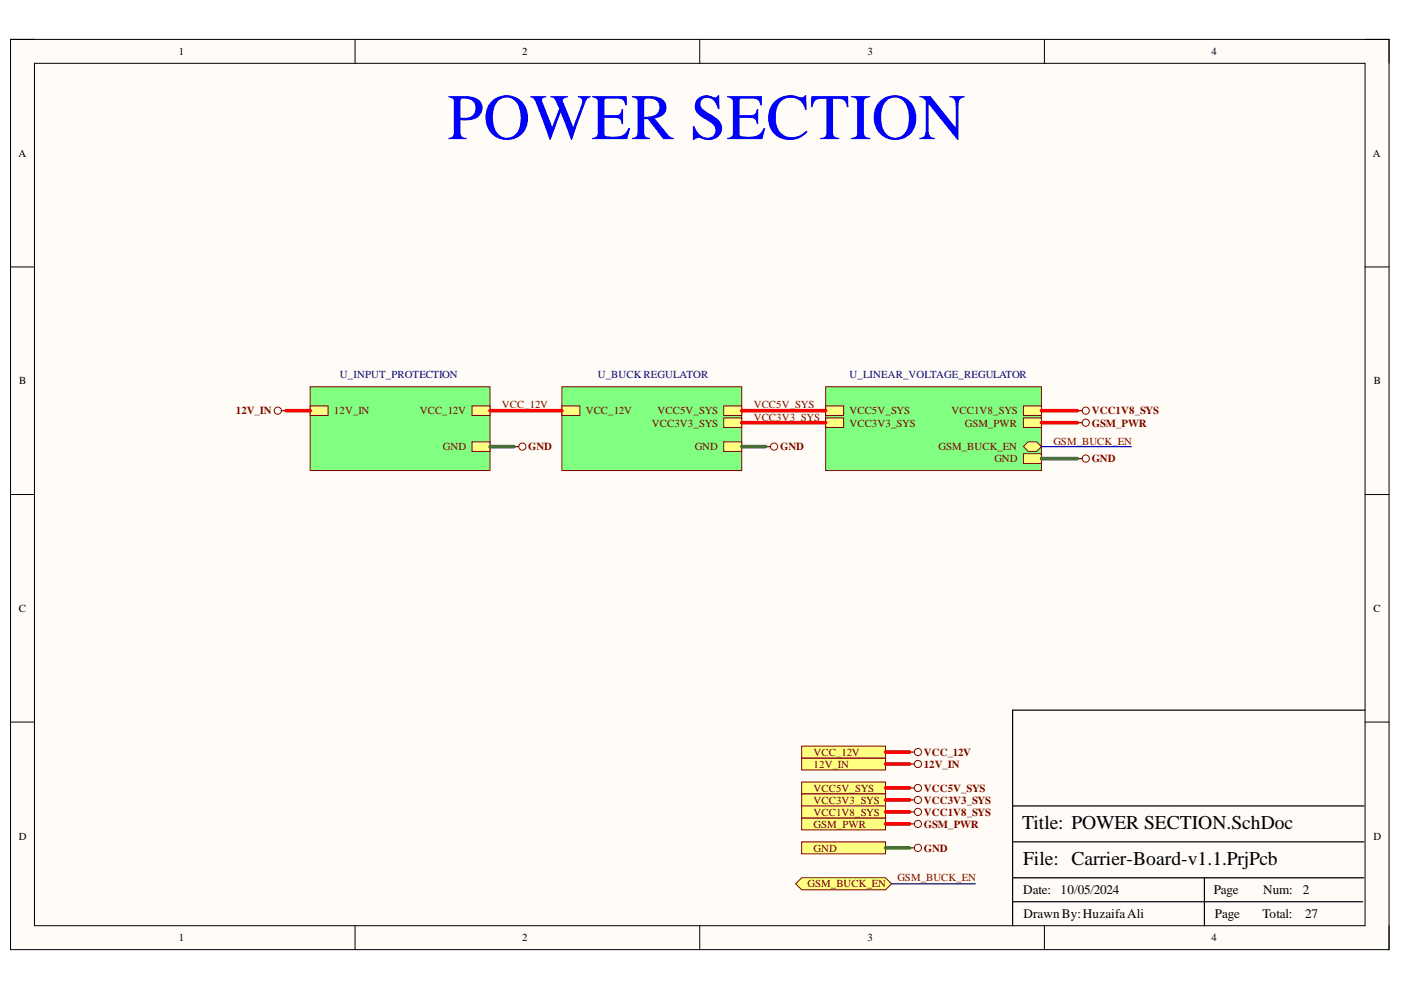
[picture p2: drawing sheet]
<svg xmlns="http://www.w3.org/2000/svg" width="297mm" height="210mm" viewBox="0 0 297 210" stroke-linecap="round" stroke-linejoin="round" font-family="sans-serif">
<defs><g id="words">
<text font-size="13.8" fill="#00f" x="94.8" y="29.5">POWER SECTION</text>
<g font-size="4.1">
<text x="216.7" y="175.8">Title: POWER SECTION.SchDoc</text>
<text x="216.9" y="183.4">File: Carrier-Board-v1.1.PrjPcb</text>
</g>
<g font-size="2.8">
<text x="216.9" y="189.6">Date:</text>
<text x="224.9" y="189.6">10/05/2024</text>
<text x="257.3" y="189.6">Page</text>
<text x="267.8" y="189.6">Num:</text>
<text x="276.2" y="189.6">2</text>
<text x="217" y="194.7">DrawnBy:HuzaifaAli</text>
<text x="257.6" y="194.7">Page</text>
<text x="267.7" y="194.7">Total:</text>
<text x="276.7" y="194.7">27</text>
</g>
<g font-size="2.3">
<text x="37.9" y="11.7">1</text>
<text x="110.7" y="11.7">2</text>
<text x="183.9" y="11.7">3</text>
<text x="256.8" y="11.7">4</text>
<text x="3.9" y="33.3">A</text>
<text x="291.1" y="33.3">A</text>
<text x="4.1" y="81.5">B</text>
<text x="291.3" y="81.5">B</text>
<text x="4" y="129.7">C</text>
<text x="291.2" y="129.7">C</text>
<text x="4" y="178">D</text>
<text x="291.2" y="178">D</text>
<text x="37.9" y="199.6">1</text>
<text x="110.7" y="199.6">2</text>
<text x="183.9" y="199.6">3</text>
<text x="256.8" y="199.6">4</text>
</g>
<g font-size="2.3" fill="#000080">
<text x="72.1" y="80.2">U_INPUT_PROTECTION</text>
<text x="126.7" y="80.2">U_BUCK REGULATOR</text>
<text x="180.1" y="80.2">U_LINEAR_VOLTAGE_REGULATOR</text>
</g>
<g font-size="2.3" fill="#800000">
<text x="50" y="87.8">12V_IN</text>
<text x="70.8" y="87.8">12V_IN</text>
<text x="89" y="87.8">VCC_12V</text>
<text x="106.4" y="86.6">VCC_12V</text>
<text x="124.2" y="87.8">VCC_12V</text>
<text x="139.4" y="87.8">VCC5V_SYS</text>
<text x="159.8" y="86.6">VCC5V_SYS</text>
<text x="159.8" y="89.2">VCC3V3_SYS</text>
<text x="180.1" y="87.8">VCC5V_SYS</text>
<text x="201.8" y="87.8">VCC1V8_SYS</text>
<text x="231.5" y="87.8">VCC1V8_SYS</text>
<text x="93.9" y="95.5">GND</text>
<text x="112" y="95.5">GND</text>
<text x="138.2" y="90.4">VCC3V3_SYS</text>
<text x="147.3" y="95.5">GND</text>
<text x="165.4" y="95.5">GND</text>
<text x="180.1" y="90.4">VCC3V3_SYS</text>
<text x="199" y="95.5">GSM_BUCK_EN</text>
<text x="204.6" y="90.4">GSM_PWR</text>
<text x="223.3" y="94.2">GSM_BUCK_EN</text>
<text x="231.5" y="90.4">GSM_PWR</text>
<text x="210.8" y="98.1">GND</text>
<text x="231.5" y="98.1">GND</text>
<text x="172.5" y="160.3">VCC_12V</text>
<text x="195.8" y="160.3">VCC_12V</text>
<text x="172.5" y="162.8">12V_IN</text>
<text x="172.5" y="167.9">VCC5V_SYS</text>
<text x="195.8" y="162.8">12V_IN</text>
<text x="195.8" y="167.9">VCC5V_SYS</text>
<text x="172.5" y="170.4">VCC3V3_SYS</text>
<text x="172.5" y="172.9">VCC1V8_SYS</text>
<text x="195.8" y="170.4">VCC3V3_SYS</text>
<text x="195.8" y="172.9">VCC1V8_SYS</text>
<text x="172.5" y="175.5">GSM_PWR</text>
<text x="195.8" y="175.5">GSM_PWR</text>
<text x="172.5" y="180.6">GND</text>
<text x="195.8" y="180.6">GND</text>
<text x="171.2" y="188.2">GSM_BUCK_EN</text>
<text x="190.3" y="186.9">GSM_BUCK_EN</text>
</g>
</g></defs>
<path d="M2.2 8.4h292.3v192.9h-292.3z" fill-rule="evenodd" fill="#fffcf8"/>
<path d="M2.2 8.4h292.3v192.9h-292.3z" fill="none" stroke="#000" stroke-width=".21"/>
<path d="M7.3 13.4h282.1v182.9h-282.1z" fill-rule="evenodd" fill="#fffcf8"/>
<g fill="none" stroke="#000" stroke-width=".21">
<path d="M2.2 8.3h5.1M7.3 13.4h282.1v182.9h-282.1zM75.3 8.3v5.1M148.4 8.3v5.1M221.4 8.4v5M289.4 8.4h5.1v5M2.2 56.6h5.1M289.4 56.6h5.1M2.2 104.9h5.1M289.4 104.9h5.1M2.2 153.1h5.1M289.4 153.1h5.1"/>
<path d="M75.3 196.3v5M148.4 196.3v5M221.4 196.3v5M294.5 196.3v5"/>
</g>
<path d="M289.4 150.6h-74.7v45.7M214.7 178.5h74.5M214.7 170.9h74.5M214.7 191.2h74.2M214.7 186.1h74.5M255.4 186.1v10.2" fill="none" stroke="#000" stroke-width=".25"/>
<path d="M65.8 82h38.1v17.8h-38.1z" fill-rule="evenodd" fill="#80ff80"/>
<path d="M65.8 82h38.1v17.8h-38.1z" fill="none" stroke="#800000" stroke-width=".21"/>
<path d="M100.1 93.7h3.8v2h-3.8z" fill-rule="evenodd" fill="#ffff80"/>
<path d="M100.1 93.7h3.8v2h-3.8z" fill="none" stroke="#800000" stroke-width=".21"/>
<path d="M100.1 86.1h3.8v2h-3.8z" fill-rule="evenodd" fill="#ffff80"/>
<path d="M100.1 86.1h3.8v2h-3.8z" fill="none" stroke="#800000" stroke-width=".21"/>
<path d="M65.8 86.1h3.8v2h-3.8z" fill-rule="evenodd" fill="#ffff80"/>
<path d="M65.8 86.1h3.8v2h-3.8z" fill="none" stroke="#800000" stroke-width=".21"/>
<path d="M119.1 82h38.2v17.8h-38.2z" fill-rule="evenodd" fill="#80ff80"/>
<path d="M119.1 82h38.2v17.8h-38.2z" fill="none" stroke="#800000" stroke-width=".21"/>
<path d="M153.4 86.1h3.9v2h-3.9z" fill-rule="evenodd" fill="#ffff80"/>
<path d="M153.4 86.1h3.9v2h-3.9z" fill="none" stroke="#800000" stroke-width=".21"/>
<path d="M153.4 93.7h3.9v2h-3.9z" fill-rule="evenodd" fill="#ffff80"/>
<path d="M153.4 93.7h3.9v2h-3.9z" fill="none" stroke="#800000" stroke-width=".21"/>
<path d="M153.4 88.6h3.9v2h-3.9z" fill-rule="evenodd" fill="#ffff80"/>
<path d="M153.4 88.6h3.9v2h-3.9z" fill="none" stroke="#800000" stroke-width=".21"/>
<path d="M119.1 86.1h3.8v2h-3.8z" fill-rule="evenodd" fill="#ffff80"/>
<path d="M119.1 86.1h3.8v2h-3.8z" fill="none" stroke="#800000" stroke-width=".21"/>
<path d="M175.1 82h45.7v17.8h-45.7z" fill-rule="evenodd" fill="#80ff80"/>
<path d="M175.1 82h45.7v17.8h-45.7z" fill="none" stroke="#800000" stroke-width=".21"/>
<path d="M175.1 86.1h3.8v2h-3.8z" fill-rule="evenodd" fill="#ffff80"/>
<path d="M175.1 86.1h3.8v2h-3.8z" fill="none" stroke="#800000" stroke-width=".21"/>
<path d="M217 96.2h3.8v2.1h-3.8z" fill-rule="evenodd" fill="#ffff80"/>
<path d="M217 96.2h3.8v2.1h-3.8z" fill="none" stroke="#800000" stroke-width=".21"/>
<path d="M175.1 88.6h3.8v2h-3.8z" fill-rule="evenodd" fill="#ffff80"/>
<path d="M175.1 88.6h3.8v2h-3.8z" fill="none" stroke="#800000" stroke-width=".21"/>
<path d="M217 94.7l1-1h1.8l1 1-1 1h-1.8z" fill-rule="evenodd" fill="#ffff80"/>
<path d="M217 94.7l1-1h1.8l1 1-1 1h-1.8z" fill="none" stroke="#800000" stroke-width=".21"/>
<path d="M217 86.1h3.8v2h-3.8z" fill-rule="evenodd" fill="#ffff80"/>
<path d="M217 86.1h3.8v2h-3.8z" fill="none" stroke="#800000" stroke-width=".21"/>
<path d="M217 88.6h3.8v2h-3.8z" fill-rule="evenodd" fill="#ffff80"/>
<g fill="none" stroke="#800000" stroke-width=".21">
<path d="M217 88.6h3.8v2h-3.8z"/>
<circle cx="110.7" cy="94.7" r=".76"/>
<circle cx="164.1" cy="94.7" r=".76"/>
<circle cx="230.2" cy="87.1" r=".76"/>
<circle cx="230.2" cy="89.6" r=".76"/>
<circle cx="230.2" cy="97.2" r=".76"/>
</g>
<path d="M109 94.7h1M162.3 94.7h1.1M228.4 97.2h1M228.4 87.1h1M228.4 89.6h1" fill="none" stroke="#800000" stroke-width=".25"/>
<path d="M170 160.7h17.8v2.6h-17.8z" fill-rule="evenodd" fill="#ffff80"/>
<g fill="none" stroke="#800000" stroke-width=".21">
<path d="M170 160.7h17.8v2.6h-17.8z"/>
<circle cx="194.6" cy="162" r=".76"/>
</g>
<path d="M192.8 162h1.1" fill="none" stroke="#800000" stroke-width=".25"/>
<path d="M170 165.8h17.8v2.5h-17.8z" fill-rule="evenodd" fill="#ffff80"/>
<g fill="none" stroke="#800000" stroke-width=".21">
<path d="M170 165.8h17.8v2.5h-17.8z"/>
<circle cx="194.6" cy="167.1" r=".76"/>
</g>
<path d="M192.8 167.1h1.1" fill="none" stroke="#800000" stroke-width=".25"/>
<path d="M170 178.5h17.8v2.5h-17.8z" fill-rule="evenodd" fill="#ffff80"/>
<g fill="none" stroke="#800000" stroke-width=".21">
<path d="M170 178.5h17.8v2.5h-17.8z"/>
<circle cx="194.6" cy="179.8" r=".76"/>
</g>
<path d="M192.8 179.8h1.1" fill="none" stroke="#800000" stroke-width=".25"/>
<path d="M170 168.3h17.8v2.6h-17.8z" fill-rule="evenodd" fill="#ffff80"/>
<g fill="none" stroke="#800000" stroke-width=".21">
<path d="M170 168.3h17.8v2.6h-17.8z"/>
<circle cx="194.6" cy="169.6" r=".76"/>
</g>
<path d="M192.8 169.6h1.1" fill="none" stroke="#800000" stroke-width=".25"/>
<path d="M170 173.4h17.8v2.6h-17.8z" fill-rule="evenodd" fill="#ffff80"/>
<g fill="none" stroke="#800000" stroke-width=".21">
<path d="M170 173.4h17.8v2.6h-17.8z"/>
<circle cx="194.6" cy="174.7" r=".76"/>
</g>
<path d="M192.8 174.7h1.1" fill="none" stroke="#800000" stroke-width=".25"/>
<path d="M170 170.9h17.8v2.5h-17.8z" fill-rule="evenodd" fill="#ffff80"/>
<g fill="none" stroke="#800000" stroke-width=".21">
<path d="M170 170.9h17.8v2.5h-17.8z"/>
<circle cx="194.6" cy="172.1" r=".76"/>
</g>
<path d="M192.8 172.2h1.1" fill="none" stroke="#800000" stroke-width=".25"/>
<path d="M170 186.1h17.8l1.2 1.3-1.2 1.3h-17.8l-1.3-1.3z" fill-rule="evenodd" fill="#ffff80"/>
<g fill="none" stroke="#800000" stroke-width=".21">
<path d="M170 186.1h17.8l1.2 1.3-1.2 1.3h-17.8l-1.3-1.3z"/>
<circle cx="58.9" cy="87.1" r=".76"/>
</g>
<path d="M59.7 87.1h1" fill="none" stroke="#800000" stroke-width=".25"/>
<path d="M103.9 94.7h5.1M157.3 94.7h5M220.8 97.2h7.6M187.8 179.8h5" fill="none" stroke="#38761d" stroke-width=".76"/>
<path d="M60.7 87.1h5.1M103.9 87.1h15.2M157.3 87.1h17.8M157.3 89.6h17.8M220.8 87.1h7.6M220.8 89.6h7.6M187.8 162h5M187.8 167.1h5M187.8 169.6h5M187.8 174.7h5M187.8 172.2h5" fill="none" stroke="#f00" stroke-width=".76"/>
<path d="M220.8 94.7h19.1M189 187.4h17.8" fill="none" stroke="#000080" stroke-width=".25"/>
<path d="M170 158.2h17.8v2.5h-17.8z" fill-rule="evenodd" fill="#ffff80"/>
<g fill="none" stroke="#800000" stroke-width=".21">
<path d="M170 158.2h17.8v2.5h-17.8z"/>
<circle cx="194.6" cy="159.5" r=".76"/>
</g>
<path d="M192.8 159.5h1.1" fill="none" stroke="#800000" stroke-width=".25"/>
<path d="M187.8 159.5h5" fill="none" stroke="#f00" stroke-width=".76"/>
<use href="#words"/>
</svg>
